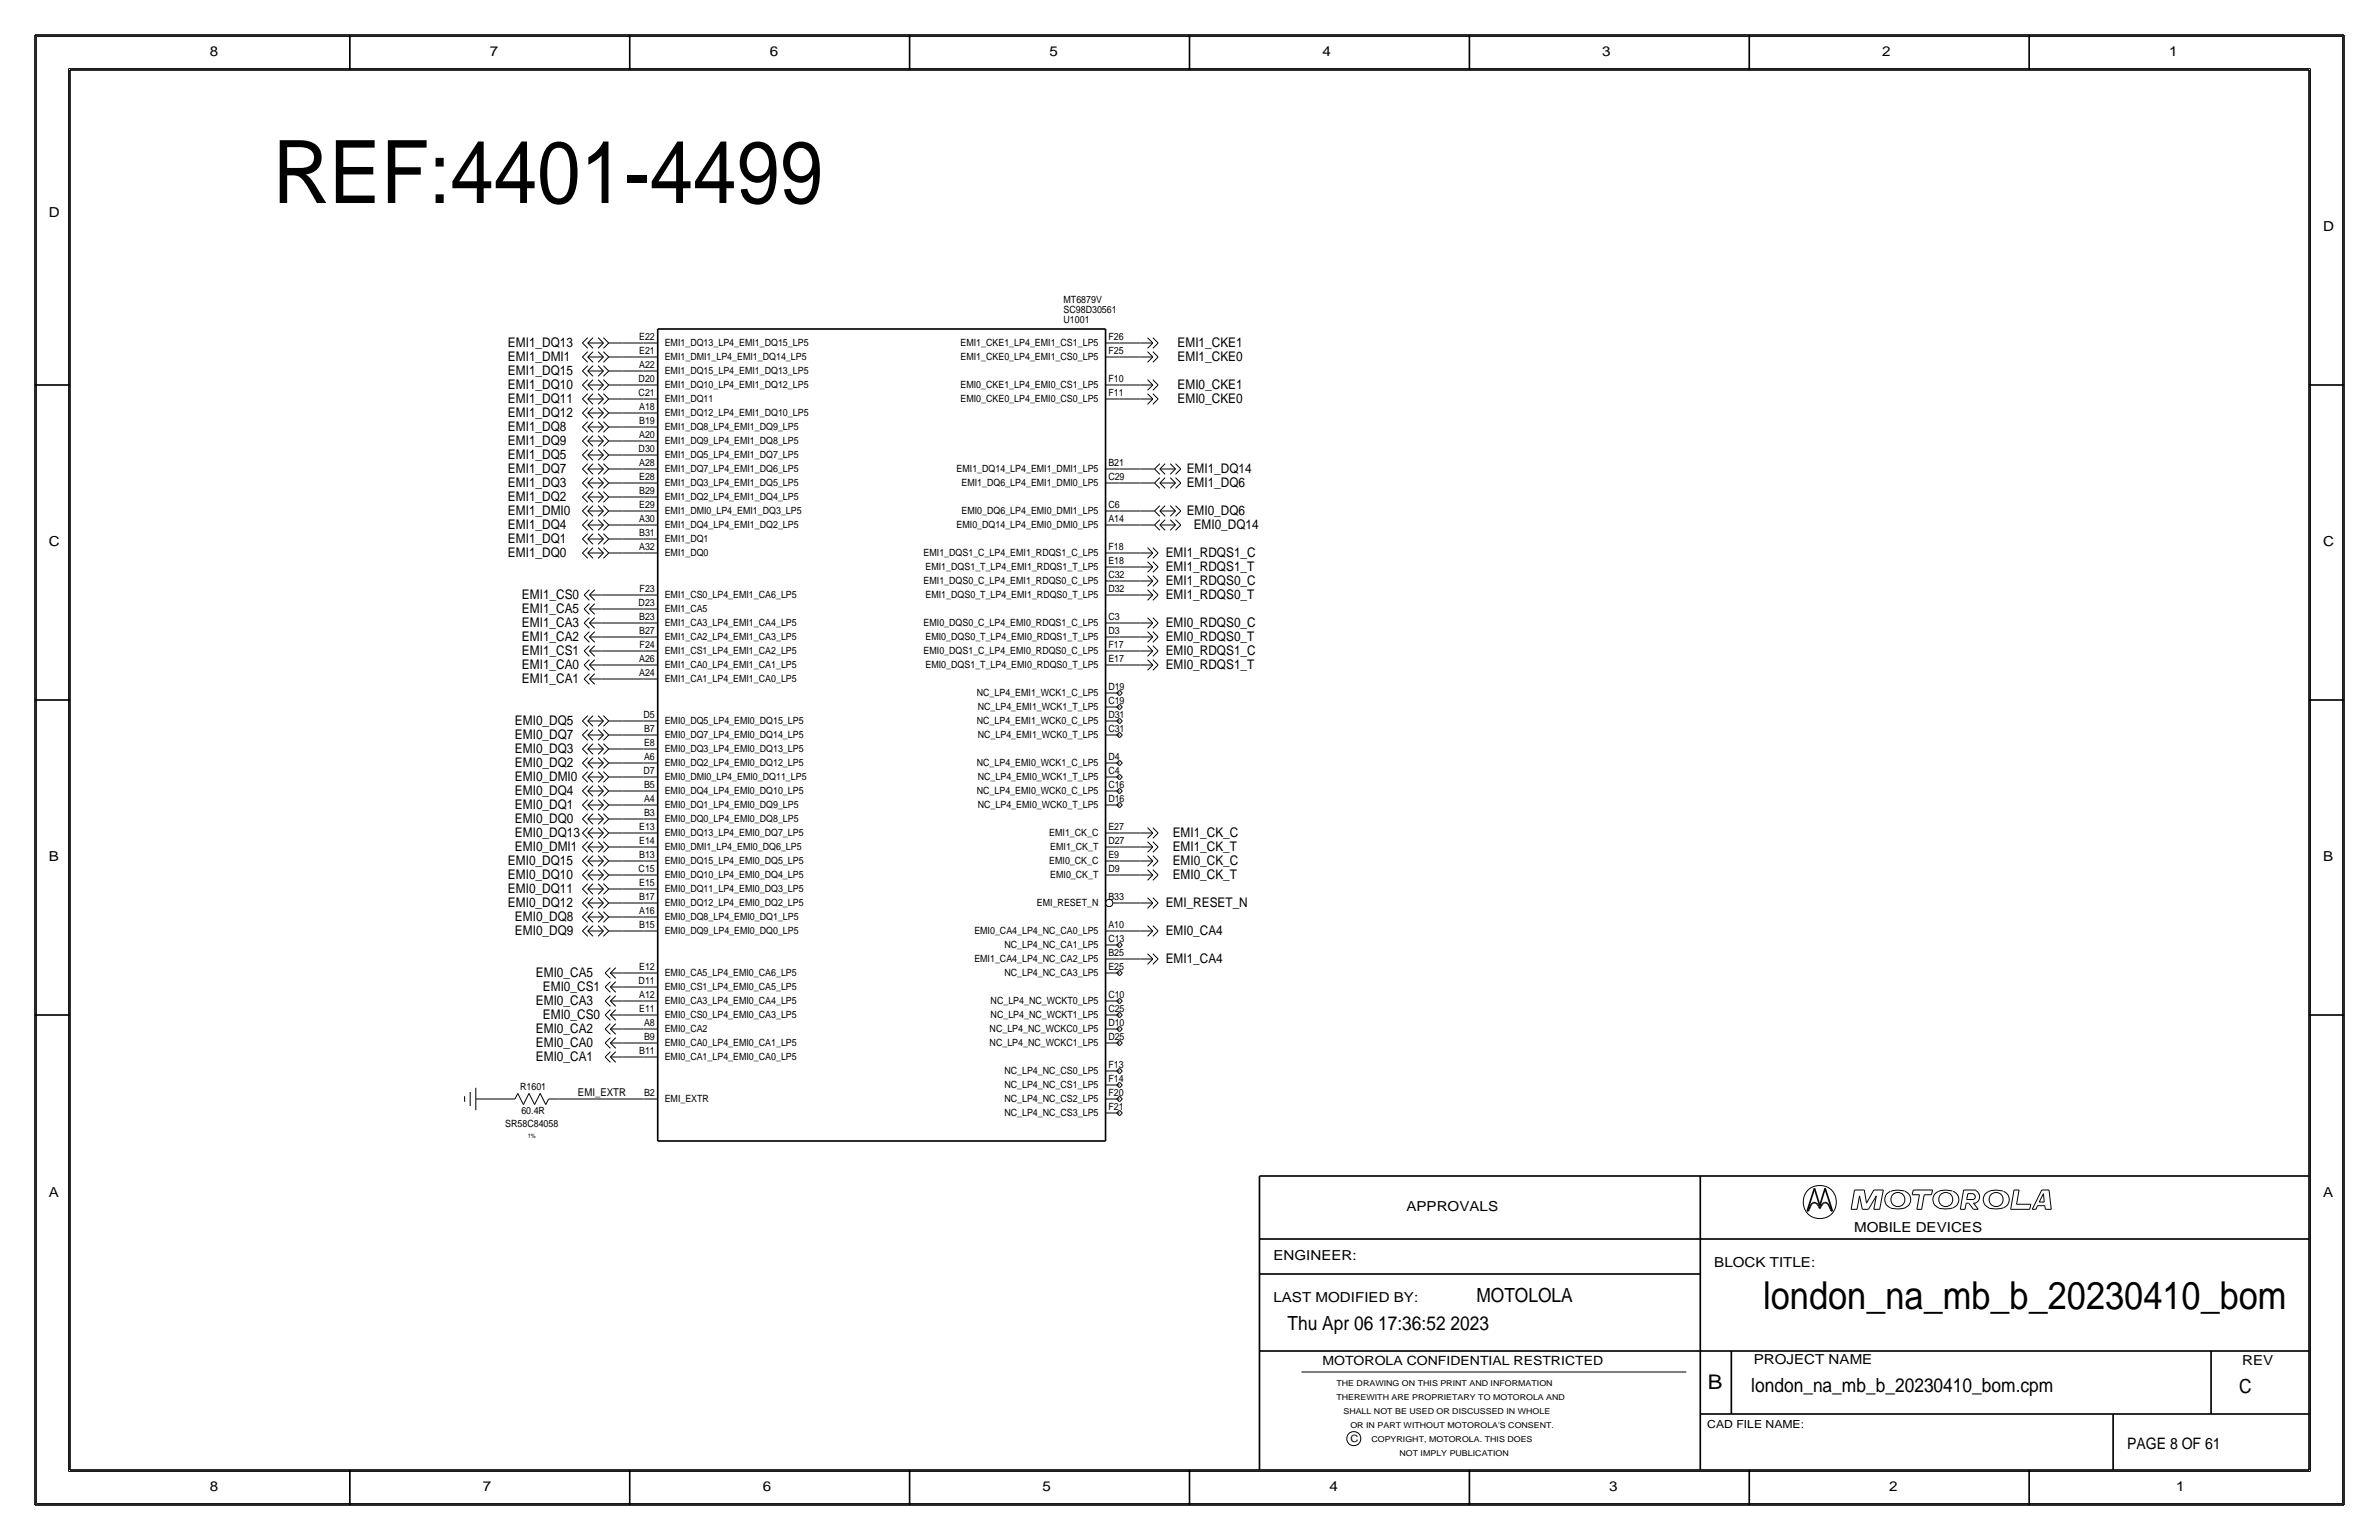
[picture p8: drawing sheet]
<svg xmlns="http://www.w3.org/2000/svg" width="432mm" height="279mm" viewBox="0 0 432 279" stroke-linecap="round" stroke-linejoin="round" font-family="sans-serif">
<defs><g id="words">
<text font-size="15.9" x="49.5" y="36.8">REF:4401-4499</text>
<text font-size="7" x="320" y="237.5">london_na_mb_b_20230410_bom</text>
<text font-size="3.7" x="310" y="252.1">B</text>
<g font-size="3.5">
<text x="268" y="236.2">MOTOLOLA</text>
<text x="233.7" y="241.3">Thu Apr 06 17:36:52 2023</text>
<text x="317.9" y="252.6">london_na_mb_b_20230410_bom.cpm</text>
<text x="406.4" y="252.7">C</text>
</g>
<text font-size="2.9" x="386.1" y="262.9">PAGE 8 OF 61</text>
<g font-size="2.5">
<text x="38.1" y="10.2">8</text>
<text x="88.9" y="10.2">7</text>
<text x="139.7" y="10.2">6</text>
<text x="190.5" y="10.2">5</text>
<text x="240" y="10.2">4</text>
<text x="290.8" y="10.2">3</text>
<text x="341.6" y="10.2">2</text>
<text x="393.7" y="10.2">1</text>
<text x="8.9" y="39.4">D</text>
<text x="421.6" y="41.9">D</text>
<text x="8.9" y="99.1">C</text>
<text x="421.6" y="99.1">C</text>
<text x="8.9" y="156.2">B</text>
<text x="421.6" y="156.2">B</text>
<text x="8.9" y="217.2">A</text>
<text x="255.3" y="219.7">APPROVALS</text>
<text x="421.6" y="217.2">A</text>
<text x="336.5" y="223.5">MOBILE DEVICES</text>
<text x="231.1" y="228.6">ENGINEER:</text>
<text x="311.1" y="229.9">BLOCK TITLE:</text>
<text x="231.1" y="236.2">LAST MODIFIED BY:</text>
<text x="318.3" y="247.5">PROJECT NAME</text>
<text x="407" y="247.6">REV</text>
<text x="38.1" y="270.5">8</text>
<text x="87.6" y="270.5">7</text>
<text x="138.4" y="270.5">6</text>
<text x="189.2" y="270.5">5</text>
<text x="241.3" y="270.5">4</text>
<text x="292.1" y="270.5">3</text>
<text x="342.9" y="270.5">2</text>
<text x="395" y="270.5">1</text>
</g>
<g font-size="2.4">
<text x="92.2" y="63">EMI1_DQ13</text>
<text x="92.2" y="65.5">EMI1_DMI1</text>
<text x="213.7" y="63">EMI1_CKE1</text>
<text x="213.7" y="65.5">EMI1_CKE0</text>
<text x="92.2" y="68.1">EMI1_DQ15</text>
<text x="92.2" y="70.6">EMI1_DQ10</text>
<text x="213.7" y="70.6">EMI0_CKE1</text>
<text x="92.2" y="73.2">EMI1_DQ11</text>
<text x="92.2" y="75.7">EMI1_DQ12</text>
<text x="213.7" y="73.2">EMI0_CKE0</text>
<text x="92.2" y="78.2">EMI1_DQ8</text>
<text x="92.2" y="80.8">EMI1_DQ9</text>
<text x="92.2" y="83.3">EMI1_DQ5</text>
<text x="92.2" y="85.9">EMI1_DQ7</text>
<text x="92.2" y="88.4">EMI1_DQ3</text>
<text x="215.4" y="88.4">EMI1_DQ6</text>
<text x="215.4" y="85.9">EMI1_DQ14</text>
<text x="92.2" y="90.9">EMI1_DQ2</text>
<text x="92.2" y="93.5">EMI1_DMI0</text>
<text x="215.4" y="93.5">EMI0_DQ6</text>
<text x="92.2" y="96">EMI1_DQ4</text>
<text x="92.2" y="98.6">EMI1_DQ1</text>
<text x="92.2" y="101.1">EMI1_DQ0</text>
<text x="211.6" y="101.1">EMI1_RDQS1_C</text>
<text x="216.7" y="96">EMI0_DQ14</text>
<text x="211.6" y="103.6">EMI1_RDQS1_T</text>
<text x="211.6" y="106.2">EMI1_RDQS0_C</text>
<text x="94.7" y="108.7">EMI1_CS0</text>
<text x="94.7" y="111.3">EMI1_CA5</text>
<text x="94.7" y="113.8">EMI1_CA3</text>
<text x="211.6" y="108.7">EMI1_RDQS0_T</text>
<text x="211.6" y="113.8">EMI0_RDQS0_C</text>
<text x="94.7" y="116.3">EMI1_CA2</text>
<text x="94.7" y="118.9">EMI1_CS1</text>
<text x="211.6" y="116.3">EMI0_RDQS0_T</text>
<text x="211.6" y="118.9">EMI0_RDQS1_C</text>
<text x="94.7" y="121.4">EMI1_CA0</text>
<text x="94.7" y="124">EMI1_CA1</text>
<text x="211.6" y="121.4">EMI0_RDQS1_T</text>
<text x="93.5" y="131.6">EMI0_DQ5</text>
<text x="93.5" y="136.7">EMI0_DQ3</text>
<text x="93.5" y="134.1">EMI0_DQ7</text>
<text x="93.5" y="139.2">EMI0_DQ2</text>
<text x="93.5" y="141.7">EMI0_DMI0</text>
<text x="93.5" y="144.3">EMI0_DQ4</text>
<text x="93.5" y="146.8">EMI0_DQ1</text>
<text x="93.5" y="149.4">EMI0_DQ0</text>
<text x="93.5" y="151.9">EMI0_DQ13</text>
<text x="93.5" y="154.4">EMI0_DMI1</text>
<text x="212.9" y="151.9">EMI1_CK_C</text>
<text x="212.9" y="154.4">EMI1_CK_T</text>
<text x="92.2" y="157">EMI0_DQ15</text>
<text x="92.2" y="159.5">EMI0_DQ10</text>
<text x="212.9" y="157">EMI0_CK_C</text>
<text x="212.9" y="159.5">EMI0_CK_T</text>
<text x="92.2" y="162.1">EMI0_DQ11</text>
<text x="92.2" y="164.6">EMI0_DQ12</text>
<text x="93.5" y="167.1">EMI0_DQ8</text>
<text x="211.6" y="164.6">EMI_RESET_N</text>
<text x="93.5" y="169.7">EMI0_DQ9</text>
<text x="211.6" y="169.7">EMI0_CA4</text>
<text x="97.3" y="177.3">EMI0_CA5</text>
<text x="98.6" y="179.8">EMI0_CS1</text>
<text x="211.6" y="174.8">EMI1_CA4</text>
<text x="97.3" y="182.4">EMI0_CA3</text>
<text x="98.6" y="184.9">EMI0_CS0</text>
<text x="97.3" y="187.5">EMI0_CA2</text>
<text x="97.3" y="190">EMI0_CA0</text>
<text x="97.3" y="192.5">EMI0_CA1</text>
</g>
<text font-size="2.3" x="240" y="247.6">MOTOROLA CONFIDENTIAL RESTRICTED</text>
<g font-size="2">
<text x="104.9" y="198.9">EMI_EXTR</text>
<text x="309.9" y="259.1">CAD FILE NAME:</text>
</g>
<g font-size="1.8">
<text x="193" y="58.6">U1001</text>
<text x="193" y="54.9">MT6879V</text>
<text x="193" y="56.7">SC98D30561</text>
<text x="116" y="61.7">E22</text>
<text x="116" y="64.3">E21</text>
<text x="120.6" y="62.8">EMI1_DQ13_LP4_EMI1_DQ15_LP5</text>
<text x="120.6" y="65.4">EMI1_DMI1_LP4_EMI1_DQ14_LP5</text>
<text x="174.3" y="65.4">EMI1_CKE0_LP4_EMI1_CS0_LP5</text>
<text x="174.3" y="62.8">EMI1_CKE1_LP4_EMI1_CS1_LP5</text>
<text x="201.2" y="64.3">F25</text>
<text x="201.2" y="61.7">F26</text>
<text x="115.9" y="71.9">C21</text>
<text x="115.9" y="69.3">D20</text>
<text x="116" y="66.8">A22</text>
<text x="120.6" y="67.9">EMI1_DQ15_LP4_EMI1_DQ13_LP5</text>
<text x="120.6" y="70.5">EMI1_DQ10_LP4_EMI1_DQ12_LP5</text>
<text x="174.3" y="70.5">EMI0_CKE1_LP4_EMI0_CS1_LP5</text>
<text x="201.2" y="71.9">F11</text>
<text x="201.2" y="69.3">F10</text>
<text x="116" y="77">B19</text>
<text x="116" y="74.4">A18</text>
<text x="120.7" y="75.5">EMI1_DQ12_LP4_EMI1_DQ10_LP5</text>
<text x="120.7" y="73">EMI1_DQ11</text>
<text x="174.3" y="73">EMI0_CKE0_LP4_EMI0_CS0_LP5</text>
<text x="115.9" y="82">D30</text>
<text x="116" y="79.5">A20</text>
<text x="120.7" y="83.2">EMI1_DQ5_LP4_EMI1_DQ7_LP5</text>
<text x="120.7" y="80.6">EMI1_DQ9_LP4_EMI1_DQ8_LP5</text>
<text x="120.7" y="78.1">EMI1_DQ8_LP4_EMI1_DQ9_LP5</text>
<text x="116" y="89.7">B29</text>
<text x="116" y="87.1">E28</text>
<text x="116" y="84.6">A28</text>
<text x="120.7" y="88.2">EMI1_DQ3_LP4_EMI1_DQ5_LP5</text>
<text x="120.7" y="85.7">EMI1_DQ7_LP4_EMI1_DQ6_LP5</text>
<text x="173.6" y="85.7">EMI1_DQ14_LP4_EMI1_DMI1_LP5</text>
<text x="174.5" y="88.2">EMI1_DQ6_LP4_EMI1_DMI0_LP5</text>
<text x="201.2" y="87.1">C29</text>
<text x="201.2" y="84.6">B21</text>
<text x="116" y="94.7">A30</text>
<text x="116" y="92.2">E29</text>
<text x="120.7" y="95.9">EMI1_DQ4_LP4_EMI1_DQ2_LP5</text>
<text x="120.7" y="93.3">EMI1_DMI0_LP4_EMI1_DQ3_LP5</text>
<text x="120.7" y="90.8">EMI1_DQ2_LP4_EMI1_DQ4_LP5</text>
<text x="173.6" y="95.9">EMI0_DQ14_LP4_EMI0_DMI0_LP5</text>
<text x="174.5" y="93.3">EMI0_DQ6_LP4_EMI0_DMI1_LP5</text>
<text x="201.2" y="94.7">A14</text>
<text x="201.2" y="92.2">C6</text>
<text x="116" y="99.8">A32</text>
<text x="116" y="97.3">B31</text>
<text x="120.7" y="100.9">EMI1_DQ0</text>
<text x="120.7" y="98.4">EMI1_DQ1</text>
<text x="167.6" y="100.9">EMI1_DQS1_C_LP4_EMI1_RDQS1_C_LP5</text>
<text x="201.2" y="99.8">F18</text>
<text x="116.1" y="107.4">F23</text>
<text x="167.6" y="106">EMI1_DQS0_C_LP4_EMI1_RDQS0_C_LP5</text>
<text x="168" y="103.5">EMI1_DQS1_T_LP4_EMI1_RDQS1_T_LP5</text>
<text x="201.2" y="107.4">D32</text>
<text x="201.2" y="104.9">C32</text>
<text x="201.2" y="102.4">E18</text>
<text x="115.9" y="110">D23</text>
<text x="116" y="112.5">B23</text>
<text x="120.7" y="113.6">EMI1_CA3_LP4_EMI1_CA4_LP5</text>
<text x="120.7" y="111.1">EMI1_CA5</text>
<text x="120.7" y="108.6">EMI1_CS0_LP4_EMI1_CA6_LP5</text>
<text x="167.6" y="113.6">EMI0_DQS0_C_LP4_EMI0_RDQS1_C_LP5</text>
<text x="168" y="108.6">EMI1_DQS0_T_LP4_EMI1_RDQS0_T_LP5</text>
<text x="201.2" y="112.5">C3</text>
<text x="116" y="115.1">B27</text>
<text x="116.1" y="117.6">F24</text>
<text x="120.7" y="118.7">EMI1_CS1_LP4_EMI1_CA2_LP5</text>
<text x="120.7" y="116.2">EMI1_CA2_LP4_EMI1_CA3_LP5</text>
<text x="167.6" y="118.7">EMI0_DQS1_C_LP4_EMI0_RDQS0_C_LP5</text>
<text x="168" y="116.2">EMI0_DQS0_T_LP4_EMI0_RDQS1_T_LP5</text>
<text x="201.2" y="117.6">F17</text>
<text x="201.2" y="115.1">D3</text>
<text x="116" y="122.7">A24</text>
<text x="116" y="120.1">A26</text>
<text x="120.7" y="123.8">EMI1_CA1_LP4_EMI1_CA0_LP5</text>
<text x="120.7" y="121.3">EMI1_CA0_LP4_EMI1_CA1_LP5</text>
<text x="168" y="121.3">EMI0_DQS1_T_LP4_EMI0_RDQS0_T_LP5</text>
<text x="201.2" y="125.2">D19</text>
<text x="201.2" y="120.1">E17</text>
<text x="116.8" y="130.3">D5</text>
<text x="120.7" y="131.4">EMI0_DQ5_LP4_EMI0_DQ15_LP5</text>
<text x="177.3" y="131.4">NC_LP4_EMI1_WCK0_C_LP5</text>
<text x="177.3" y="126.3">NC_LP4_EMI1_WCK1_C_LP5</text>
<text x="177.5" y="128.9">NC_LP4_EMI1_WCK1_T_LP5</text>
<text x="201.2" y="130.3">D31</text>
<text x="201.2" y="127.8">C19</text>
<text x="116.9" y="137.9">A6</text>
<text x="116.9" y="135.4">E8</text>
<text x="116.9" y="132.8">B7</text>
<text x="120.7" y="136.5">EMI0_DQ3_LP4_EMI0_DQ13_LP5</text>
<text x="120.7" y="134">EMI0_DQ7_LP4_EMI0_DQ14_LP5</text>
<text x="177.5" y="134">NC_LP4_EMI1_WCK0_T_LP5</text>
<text x="201.2" y="137.9">D4</text>
<text x="201.2" y="132.8">C31</text>
<text x="116.8" y="140.5">D7</text>
<text x="116.9" y="143">B5</text>
<text x="120.7" y="141.6">EMI0_DMI0_LP4_EMI0_DQ11_LP5</text>
<text x="120.7" y="139">EMI0_DQ2_LP4_EMI0_DQ12_LP5</text>
<text x="177.3" y="139">NC_LP4_EMI0_WCK1_C_LP5</text>
<text x="177.5" y="141.6">NC_LP4_EMI0_WCK1_T_LP5</text>
<text x="201.2" y="143">C16</text>
<text x="201.2" y="140.5">C4</text>
<text x="116.9" y="148.1">B3</text>
<text x="116.9" y="145.5">A4</text>
<text x="120.7" y="149.2">EMI0_DQ0_LP4_EMI0_DQ8_LP5</text>
<text x="120.7" y="146.7">EMI0_DQ1_LP4_EMI0_DQ9_LP5</text>
<text x="120.7" y="144.1">EMI0_DQ4_LP4_EMI0_DQ10_LP5</text>
<text x="177.3" y="144.1">NC_LP4_EMI0_WCK0_C_LP5</text>
<text x="177.5" y="146.7">NC_LP4_EMI0_WCK0_T_LP5</text>
<text x="201.2" y="145.5">D16</text>
<text x="116" y="155.7">B13</text>
<text x="116" y="153.2">E14</text>
<text x="116" y="150.6">E13</text>
<text x="120.7" y="154.3">EMI0_DMI1_LP4_EMI0_DQ6_LP5</text>
<text x="120.7" y="151.7">EMI0_DQ13_LP4_EMI0_DQ7_LP5</text>
<text x="190.4" y="151.7">EMI1_CK_C</text>
<text x="190.6" y="154.3">EMI1_CK_T</text>
<text x="201.2" y="155.7">E9</text>
<text x="201.2" y="153.2">D27</text>
<text x="201.2" y="150.6">E27</text>
<text x="115.9" y="158.2">C15</text>
<text x="116" y="160.8">E15</text>
<text x="120.7" y="161.9">EMI0_DQ11_LP4_EMI0_DQ3_LP5</text>
<text x="120.7" y="159.4">EMI0_DQ10_LP4_EMI0_DQ4_LP5</text>
<text x="120.7" y="156.8">EMI0_DQ15_LP4_EMI0_DQ5_LP5</text>
<text x="190.4" y="156.8">EMI0_CK_C</text>
<text x="190.6" y="159.4">EMI0_CK_T</text>
<text x="201.2" y="158.2">D9</text>
<text x="116" y="165.9">A16</text>
<text x="116" y="163.3">B17</text>
<text x="120.7" y="167">EMI0_DQ8_LP4_EMI0_DQ1_LP5</text>
<text x="120.7" y="164.4">EMI0_DQ12_LP4_EMI0_DQ2_LP5</text>
<text x="188.2" y="164.4">EMI_RESET_N</text>
<text x="201.2" y="163.3">B33</text>
<text x="116" y="168.4">B15</text>
<text x="120.7" y="169.5">EMI0_DQ9_LP4_EMI0_DQ0_LP5</text>
<text x="176.8" y="169.5">EMI0_CA4_LP4_NC_CA0_LP5</text>
<text x="182.3" y="172.1">NC_LP4_NC_CA1_LP5</text>
<text x="201.2" y="173.5">B25</text>
<text x="201.2" y="170.9">C13</text>
<text x="201.2" y="168.4">A10</text>
<text x="115.9" y="178.6">D11</text>
<text x="116" y="176">E12</text>
<text x="120.7" y="179.7">EMI0_CS1_LP4_EMI0_CA5_LP5</text>
<text x="120.7" y="177.1">EMI0_CA5_LP4_EMI0_CA6_LP5</text>
<text x="176.8" y="174.6">EMI1_CA4_LP4_NC_CA2_LP5</text>
<text x="182.3" y="177.1">NC_LP4_NC_CA3_LP5</text>
<text x="201.2" y="176">E25</text>
<text x="116" y="183.6">E11</text>
<text x="116" y="181.1">A12</text>
<text x="120.7" y="184.8">EMI0_CS0_LP4_EMI0_CA3_LP5</text>
<text x="120.7" y="182.2">EMI0_CA3_LP4_EMI0_CA4_LP5</text>
<text x="179.8" y="184.8">NC_LP4_NC_WCKT1_LP5</text>
<text x="179.8" y="182.2">NC_LP4_NC_WCKT0_LP5</text>
<text x="201.2" y="183.6">C25</text>
<text x="201.2" y="181.1">C10</text>
<text x="116" y="191.3">B11</text>
<text x="116.9" y="188.7">B9</text>
<text x="116.9" y="186.2">A8</text>
<text x="120.7" y="189.8">EMI0_CA0_LP4_EMI0_CA1_LP5</text>
<text x="120.7" y="187.3">EMI0_CA2</text>
<text x="179.6" y="189.8">NC_LP4_NC_WCKC1_LP5</text>
<text x="179.6" y="187.3">NC_LP4_NC_WCKC0_LP5</text>
<text x="201.2" y="188.7">D25</text>
<text x="201.2" y="186.2">D10</text>
<text x="94.4" y="197.8">R1601</text>
<text x="120.7" y="192.4">EMI0_CA1_LP4_EMI0_CA0_LP5</text>
<text x="182.3" y="197.5">NC_LP4_NC_CS1_LP5</text>
<text x="182.3" y="194.9">NC_LP4_NC_CS0_LP5</text>
<text x="201.2" y="196.3">F14</text>
<text x="201.2" y="193.8">F13</text>
<text x="94.6" y="202">60.4R</text>
<text x="116.9" y="198.9">B2</text>
<text x="120.6" y="200">EMI_EXTR</text>
<text x="182.3" y="202.5">NC_LP4_NC_CS3_LP5</text>
<text x="182.3" y="200">NC_LP4_NC_CS2_LP5</text>
<text x="201.2" y="201.4">F21</text>
<text x="201.2" y="198.9">F20</text>
<text x="91.7" y="204.5">SR58C84058</text>
<text x="245.1" y="261.6">C</text>
</g>
<g font-size="1.5">
<text x="242.6" y="251.5">THE DRAWING ON THIS PRINT AND INFORMATION</text>
<text x="242.6" y="254">THEREWITH ARE PROPRIETARY TO MOTOROLA AND</text>
<text x="243.8" y="256.5">SHALL NOT BE USED OR DISCUSSED IN WHOLE</text>
<text x="245.1" y="259.1">OR IN PART WITHOUT MOTOROLA'S CONSENT.</text>
<text x="248.9" y="261.6">COPYRIGHT, MOTOROLA. THIS DOES</text>
<text x="254" y="264.2">NOT IMPLY PUBLICATION</text>
</g>
<text font-size="1.1" x="95.8" y="206.5">1%</text>
</g></defs>
<!-- layer: Nets -->
<g fill="none" stroke="#000" stroke-width=".18">
<path d="M113 62.2h3.8zM113 64.8h3.8zM113 67.3h3.8zM113 69.8h3.8zM113 72.4h3.8zM113 74.9h3.8zM113 77.5h3.8zM203.2 62.2h3.8zM203.2 64.8h3.8zM203.2 69.8h3.8zM203.2 72.4h3.8zM113 80h3.8z"/>
<path d="M113 82.5h3.8zM113 85.1h3.8zM113 87.6h3.8zM113 90.2h3.8zM113 92.7h3.8zM113 95.2h3.8zM113 97.8h3.8zM203.2 85.1h3.8zM203.2 87.6h3.8zM203.2 92.7h3.8zM203.2 95.2h3.8zM109.2 107.9h7.6z"/>
<path d="M109.2 110.5h7.6zM109.2 113h7.6zM109.2 115.6h7.6zM109.2 118.1h7.6zM113 100.3h3.8zM203.2 100.3h3.8zM203.2 102.9h3.8zM203.2 105.4h3.8zM203.2 107.9h3.8zM203.2 113h3.8zM203.2 115.6h3.8zM203.2 118.1h3.8z"/>
<path d="M109.2 120.7h7.6zM109.2 123.2h7.6zM113 135.9h3.8zM113 130.8h3.8zM113 133.3h3.8zM113 138.4h3.8zM203.2 120.7h3.8zM113 141h3.8zM113 143.5h3.8zM113 146h3.8zM113 148.6h3.8zM113 151.1h3.8z"/>
<path d="M113 153.7h3.8zM113 156.2h3.8zM113 158.8h3.8zM203.2 151.1h3.8zM203.2 153.7h3.8zM203.2 156.2h3.8zM203.2 158.8h3.8zM113 161.3h3.8zM113 163.8h3.8zM113 166.4h3.8zM113 168.9h3.8zM113 176.5h3.8z"/>
<path d="M113 179.1h3.8zM203.2 163.8h3.8zM203.2 168.9h3.8zM203.2 174h3.8zM88.9 199.4h2.5zM101.6 199.4h15.2zM113 181.6h3.8zM113 184.1h3.8zM113 186.7h3.8zM113 189.2h3.8zM113 191.8h3.8z"/>
</g>
<!-- layer: Components -->
<g fill="none" stroke="#000" stroke-width=".18">
<path d="M105.7 64.8l1 .9zM105.7 64.8l1-1zM105.7 62.2l1 1zM105.7 67.3l1 1zM105.7 67.3l1-1zM105.7 69.8l1 1zM105.7 69.8l1-.9zM105.7 72.4l1 1zM105.7 74.9l1 1zM105.7 77.5l1 .9zM105.7 77.5l1-1zM106.7 64.8l.9 .9z"/>
<path d="M106.7 64.8h2.8zM106.7 64.8l.9-1zM106.7 62.2l.9 1zM106.7 62.2h2.8zM106.7 61.3l-1 .9zM106.7 67.3l.9 1zM106.7 67.3h2.8zM106.7 67.3l.9-1zM106.7 69.8l.9 1zM106.7 69.8h2.8zM106.7 69.8l.9-.9zM106.7 72.4l.9 1z"/>
<path d="M106.7 72.4h2.8zM106.7 71.4l-1 1zM106.7 74.9l.9 1zM106.7 74.9h2.8zM106.7 74l-1 .9zM106.7 77.5l.9 .9zM106.7 77.5h2.8zM106.7 77.5l.9-1zM107.6 61.3l-.9 .9zM107.6 71.4l-.9 1zM107.6 74l-.9 .9zM108.6 63.8l.9 1z"/>
<path d="M108.6 63.2l.9-1zM108.6 61.3l.9 .9zM108.6 66.3l.9 1zM108.6 68.9l.9 .9zM108.6 71.4l.9 1zM108.6 75.9l.9-1zM108.6 74l.9 .9zM108.6 76.5l.9 1zM108.6 79l.9 1zM109.5 64.8l-.9 .9zM109.5 65.7l1-.9zM109.5 63.8l1 1z"/>
<path d="M109.5 63.2l1-1zM109.5 61.3l1 .9zM109.5 67.3l-.9 1zM109.5 68.3l1-1zM109.5 66.3l1 1zM109.5 69.8l-.9 1zM109.5 70.8l1-1zM109.5 68.9l1 .9zM109.5 72.4l-.9 1zM109.5 73.4l1-1zM109.5 71.4l1 1zM109.5 75.9l1-1z"/>
<path d="M109.5 74l1 .9zM109.5 77.5l-.9 .9zM109.5 78.4l1-.9zM109.5 76.5l1 1zM109.5 79l1 1zM110.5 64.8h2.5zM110.5 62.2h2.5zM110.5 67.3h2.5zM110.5 69.8h2.5zM110.5 72.4h2.5zM110.5 74.9h2.5zM110.5 77.5h2.5z"/>
<path d="M116.8 77.5h2.6zM116.8 74.9h2.6zM116.8 72.4h2.6zM116.8 69.8h2.6zM116.8 67.3h2.6zM116.8 64.8h2.6zM116.8 62.2h2.6zM200.7 72.4h2.5zM200.7 69.8h2.5zM200.7 64.8h2.5zM200.7 62.2h2.5zM207 72.4h2.2z"/>
<path d="M207 69.8h2.2zM207 64.8h2.2zM207 62.2h2.2zM208.3 71.4l.9 1zM208.3 68.9l.9 .9zM208.3 63.8l.9 1zM208.3 61.3l.9 .9zM208.3 63.2l.9-1zM209.2 71.4l1 1zM209.2 73.4l1-1zM209.2 72.4l-.9 1zM209.2 68.9l1 .9z"/>
<path d="M209.2 70.8l1-1zM209.2 69.8l-.9 1zM209.2 63.8l1 1zM209.2 65.7l1-.9zM209.2 64.8l-.9 .9zM209.2 61.3l1 .9zM209.2 63.2l1-1zM105.7 92.7l1 1zM105.7 92.7l1-1zM105.7 80l1 1zM105.7 80l1-1zM105.7 82.5l1 1z"/>
<path d="M105.7 82.5l1-.9zM105.7 85.1l1 1zM105.7 87.6l1 1zM105.7 90.2l1 .9zM105.7 90.2l1-1zM105.7 95.2l1 1zM105.7 95.2l1-.9zM105.7 97.8l1 1zM106.7 92.7l.9 1zM106.7 92.7h2.8zM106.7 92.7l.9-1zM106.7 80l.9 1z"/>
<path d="M106.7 80h2.8zM106.7 80l.9-1zM106.7 82.5l.9 1zM106.7 82.5h2.8zM106.7 82.5l.9-.9zM106.7 85.1l.9 1zM106.7 85.1h2.8zM106.7 84.1l-1 1zM106.7 87.6l.9 1zM106.7 87.6h2.8zM106.7 86.7l-1 .9zM106.7 90.2l.9 .9z"/>
<path d="M106.7 90.2h2.8zM106.7 90.2l.9-1zM106.7 95.2l.9 1zM106.7 95.2h2.8zM106.7 95.2l.9-.9zM106.7 99.4l-1 .9zM106.7 97.8l.9 1zM106.7 97.8h2.8zM106.7 96.8l-1 1zM107.6 84.1l-.9 1zM107.6 86.7l-.9 .9zM107.6 99.4l-.9 .9z"/>
<path d="M107.6 96.8l-.9 1zM108.6 91.7l.9 1zM108.6 81.6l.9 .9zM108.6 84.1l.9 1zM108.6 88.6l.9-1zM108.6 86.7l.9 .9zM108.6 89.2l.9 1zM108.6 94.3l.9 .9zM108.6 99.4l.9 .9zM108.6 96.8l.9 1zM109.5 92.7l-.9 1zM109.5 93.7l1-1z"/>
<path d="M109.5 91.7l1 1zM109.5 80l-.9 1zM109.5 81l1-1zM109.5 82.5l-.9 1zM109.5 81.6l1 .9zM109.5 85.1l-.9 1zM109.5 86.1l1-1zM109.5 84.1l1 1zM109.5 88.6l1-1zM109.5 86.7l1 .9zM109.5 90.2l-.9 .9zM109.5 91.1l1-.9z"/>
<path d="M109.5 89.2l1 1zM109.5 95.2l-.9 1zM109.5 96.2l1-1zM109.5 94.3l1 .9zM109.5 99.4l1 .9zM109.5 97.8l-.9 1zM109.5 98.8l1-1zM109.5 96.8l1 1zM110.5 92.7h2.5zM110.5 80h2.5zM110.5 82.5l-1 1zM110.5 82.5h2.5z"/>
<path d="M110.5 85.1h2.5zM110.5 87.6h2.5zM110.5 90.2h2.5zM110.5 95.2h2.5zM110.5 97.8h2.5zM116.8 97.8h2.6zM116.8 95.2h2.6zM116.8 92.7h2.6zM116.8 90.2h2.6zM116.8 87.6h2.6zM116.8 85.1h2.6zM116.8 82.5h2.6z"/>
<path d="M116.8 80h2.6zM200.7 95.2h2.5zM200.7 92.7h2.5zM200.7 87.6h2.5zM200.7 85.1h2.5zM207 92.7h2.5zM207 95.2h2.5zM207 85.1h2.5zM207 87.6h2.5zM208.3 99.4l.9 .9zM209.2 99.4l1 .9zM209.5 92.7l1 1z"/>
<path d="M209.5 92.7l1-1zM209.5 95.2l1 1zM209.5 95.2l1-.9zM209.5 85.1l1 1zM209.5 87.6l1 1zM210.5 92.7l1 1zM210.5 92.7l1-1zM210.5 92.7h2.9zM210.5 95.2l1 1zM210.5 95.2l1-.9zM210.5 95.2h2.9zM210.5 85.1l1 1z"/>
<path d="M210.5 85.1l1-1zM210.5 85.1h2.9zM210.5 84.1l-1 1zM210.5 87.6l1 1zM210.5 87.6l1-.9zM210.5 87.6h2.9zM210.5 86.7l-1 .9zM212.4 93.7l1-1zM212.4 91.7l1 1zM212.4 96.2l1-1zM212.4 94.3l1 .9zM212.4 86.1l1-1z"/>
<path d="M212.4 84.1l1 1zM212.4 88.6l1-1zM212.4 86.7l1 .9zM213.4 93.7l.9-1zM213.4 91.7l.9 1zM213.4 96.2l.9-1zM213.4 94.3l.9 .9zM213.4 86.1l.9-1zM213.4 84.1l.9 1zM213.4 88.6l.9-1zM213.4 86.7l.9 .9zM105.7 100.3l1 1z"/>
<path d="M106 113l1 1zM106 115.6l1 .9zM106 110.5l1 1zM106 118.1l1-1zM106 118.1l1 1zM106 107.9l1 1zM106.7 100.3l.9 1zM106.7 100.3h2.8zM107 119.7l-1 1zM107 112.1l-1 .9zM107 113h2.2zM107 113l.9-.9z"/>
<path d="M107 113l.9 1zM107 114.6l-1 1zM107 115.6h2.2zM107 115.6l.9-1zM107 115.6l.9 .9zM107 109.5l-1 1zM107 110.5h2.2zM107 110.5l.9-1zM107 110.5l.9 1zM107 118.1h2.2zM107 118.1l.9-1zM107 118.1l.9 1z"/>
<path d="M107 107l-1 .9zM107 107.9h2.2zM107 107.9l.9-.9zM107 107.9l.9 1zM108.6 101.3l.9-1zM109.5 101.3l1-1zM110.5 100.3h2.5zM116.8 118.1h2.6zM116.8 115.6h2.6zM116.8 113h2.6zM116.8 110.5h2.6zM116.8 107.9h2.6z"/>
<path d="M116.8 100.3h2.6zM200.7 118.1h2.5zM200.7 115.6h2.5zM200.7 113h2.5zM200.7 107.9h2.5zM200.7 105.4h2.5zM200.7 102.9h2.5zM200.7 100.3h2.5zM207 118.1h2.2zM207 113h2.2zM207 115.6h2.2zM207 105.4h2.2z"/>
<path d="M207 102.9h2.2zM207 100.3h2.2zM207 107.9h2.2zM208.3 119.7l.9 1zM208.3 117.1l.9 1zM208.3 112.1l.9 .9zM208.3 114l.9-1zM208.3 114.6l.9 1zM208.3 104.4l.9 1zM208.3 101.9l.9 1zM208.3 101.3l.9-1zM208.3 107l.9 .9z"/>
<path d="M209.2 119.7l1 1zM209.2 117.1l1 1zM209.2 119.1l1-1zM209.2 118.1l-.9 1zM209.2 112.1l1 .9zM209.2 114l1-1zM209.2 114.6l1 1zM209.2 116.5l1-.9zM209.2 115.6l-.9 .9zM209.2 104.4l1 1zM209.2 106.4l1-1zM209.2 105.4l-.9 1z"/>
<path d="M209.2 101.9l1 1zM209.2 103.8l1-.9zM209.2 102.9l-.9 .9zM209.2 101.3l1-1zM209.2 107l1 .9zM209.2 108.9l1-1zM209.2 107.9l-.9 1zM105.7 133.3l1 1zM105.7 133.3l1-.9zM105.7 130.8l1 1zM105.7 130.8l1-1zM105.7 135.9l1 1z"/>
<path d="M105.7 138.4l1 1zM106 123.2l1 1zM106 120.7l1 .9zM106.7 133.3l.9 1zM106.7 133.3h2.8zM106.7 130.8l.9 1zM106.7 130.8h2.8zM106.7 130.8l.9-1zM106.7 135.9l.9 1zM106.7 135.9h2.8zM106.7 134.9l-1 1zM106.7 138.4l.9 1z"/>
<path d="M106.7 138.4h2.8zM106.7 137.5l-1 .9zM107 122.2l-1 1zM107 123.2h2.2zM107 123.2l.9-1zM107 123.2l.9 1zM107 120.7h2.2zM107 120.7l.9-1zM107 120.7l.9 .9zM107.6 132.4l-.9 .9zM107.6 134.9l-.9 1zM107.6 137.5l-.9 .9z"/>
<path d="M108.6 132.4l.9 .9zM108.6 129.8l.9 1zM108.6 136.9l.9-1zM108.6 134.9l.9 1zM108.6 139.4l.9-1zM108.6 137.5l.9 .9zM109.5 133.3l-.9 1zM109.5 134.3l1-1zM109.5 132.4l1 .9zM109.5 130.8l-.9 1zM109.5 131.8l1-1zM109.5 129.8l1 1z"/>
<path d="M109.5 136.9l1-1zM109.5 134.9l1 1zM109.5 139.4l1-1zM109.5 137.5l1 .9zM110.5 133.3h2.5zM110.5 130.8h2.5zM110.5 135.9h2.5zM110.5 138.4h2.5zM116.8 138.4h2.6zM116.8 135.9h2.6zM116.8 133.3h2.6zM116.8 130.8h2.6z"/>
<path d="M116.8 123.2h2.6zM116.8 120.7h2.6zM200.7 138.4h2.5zM200.7 133.3h2.5zM200.7 130.8h2.5zM200.7 128.3h2.5zM200.7 125.7h2.5zM200.7 120.7h2.5zM202.7 138.4l.5-.5zM202.7 138.4l.5 .5zM202.7 133.3l.5-.5zM202.7 133.3l.5 .6z"/>
<path d="M202.7 130.8l.5-.5zM202.7 130.8l.5 .5zM202.7 128.3l.5-.5zM202.7 128.3l.5 .5zM202.7 125.7l.5-.5zM202.7 125.7l.5 .5zM203.2 137.9l.5 .5zM203.2 132.8l.5 .5zM203.2 130.3l.5 .5zM203.2 127.8l.5 .5zM203.2 125.2l.5 .5zM203.7 138.4l-.5 .5z"/>
<path d="M203.7 133.3l-.5 .6zM203.7 130.8l-.5 .5zM203.7 128.3l-.5 .5zM203.7 125.7l-.5 .5zM207 120.7h2.2zM209.2 121.6l1-.9zM209.2 120.7l-.9 .9zM105.7 153.7l1 .9zM105.7 153.7l1-1zM105.7 141l1 .9zM105.7 151.1l1 1zM105.7 158.8l1 .9z"/>
<path d="M105.7 158.8l1-1zM105.7 156.2l1 1zM105.7 156.2l1-1zM105.7 143.5l1 1zM105.7 143.5l1-1zM105.7 146l1 1zM105.7 146l1-.9zM105.7 148.6l1 1zM106.7 153.7l.9 .9zM106.7 153.7h2.8zM106.7 153.7l.9-1zM106.7 141l.9 .9z"/>
<path d="M106.7 141h2.8zM106.7 141l.9-1zM106.7 140l-1 1zM106.7 151.1l.9 1zM106.7 151.1h2.8zM106.7 150.2l-1 .9zM106.7 158.8l.9 .9zM106.7 158.8h2.8zM106.7 158.8l.9-1zM106.7 156.2l.9 1zM106.7 156.2h2.8zM106.7 156.2l.9-1z"/>
<path d="M106.7 143.5l.9 1zM106.7 143.5h2.8zM106.7 143.5l.9-1zM106.7 146l.9 1zM106.7 146h2.8zM106.7 146l.9-.9zM106.7 148.6l.9 1zM106.7 148.6h2.8zM106.7 147.6l-1 1zM107.6 150.2l-.9 .9zM107.6 147.6l-.9 1zM108.6 152.7l.9 1z"/>
<path d="M108.6 141.9l.9-.9zM108.6 140l.9 1zM108.6 152.1l.9-1zM108.6 150.2l.9 .9zM108.6 157.8l.9 1zM108.6 155.2l.9 1zM108.6 142.5l.9 1zM108.6 145.1l.9 .9zM108.6 147.6l.9 1zM109.5 153.7l-.9 .9zM109.5 154.6l1-.9zM109.5 152.7l1 1z"/>
<path d="M109.5 141.9l1-.9zM109.5 140l1 1zM109.5 152.1l1-1zM109.5 150.2l1 .9zM109.5 158.8l-.9 .9zM109.5 159.7l1-.9zM109.5 157.8l1 1zM109.5 156.2l-.9 1zM109.5 157.2l1-1zM109.5 155.2l1 1zM109.5 143.5l-.9 1zM109.5 144.5l1-1z"/>
<path d="M109.5 142.5l1 1zM109.5 146l-.9 1zM109.5 147l1-1zM109.5 145.1l1 .9zM109.5 148.6l-.9 1zM109.5 149.6l1-1zM109.5 147.6l1 1zM110.5 153.7h2.5zM110.5 141h2.5zM110.5 151.1h2.5zM110.5 158.8h2.5zM110.5 156.2h2.5z"/>
<path d="M110.5 143.5h2.5zM110.5 146h2.5zM110.5 148.6h2.5zM116.8 158.8h2.6zM116.8 156.2h2.6zM116.8 153.7h2.6zM116.8 151.1h2.6zM116.8 148.6h2.6zM116.8 146h2.6zM116.8 143.5h2.6zM116.8 141h2.6zM200.7 158.8h2.5z"/>
<path d="M200.7 156.2h2.5zM200.7 153.7h2.5zM200.7 151.1h2.5zM200.7 146h2.5zM200.7 143.5h2.5zM200.7 141h2.5zM202.7 146l.5-.5zM202.7 146l.5 .6zM202.7 143.5l.5-.5zM202.7 143.5l.5 .5zM202.7 141l.5-.5zM202.7 141l.5 .5z"/>
<path d="M203.2 145.5l.5 .5zM203.2 143l.5 .5zM203.2 140.5l.5 .5zM203.7 146l-.5 .6zM203.7 143.5l-.5 .5zM203.7 141l-.5 .5zM207 158.8h2.2zM207 156.2h2.2zM207 153.7h2.2zM207 151.1h2.2zM208.3 157.8l.9 1zM208.3 155.2l.9 1z"/>
<path d="M208.3 152.7l.9 1zM208.3 150.2l.9 .9zM208.3 152.1l.9-1zM209.2 157.8l1 1zM209.2 159.7l1-.9zM209.2 158.8l-.9 .9zM209.2 155.2l1 1zM209.2 157.2l1-1zM209.2 156.2l-.9 1zM209.2 152.7l1 1zM209.2 154.6l1-.9zM209.2 153.7l-.9 .9z"/>
<path d="M209.2 150.2l1 .9zM209.2 152.1l1-1zM105.7 168.9l1 1zM105.7 168.9l1-1zM105.7 166.4l1 .9zM105.7 166.4l1-1zM105.7 161.3l1 1zM105.7 163.8l1 1zM106.7 168.9l.9 1zM106.7 168.9h2.8zM106.7 168.9l.9-1zM106.7 166.4l.9 .9z"/>
<path d="M106.7 166.4h2.8zM106.7 166.4l.9-1zM106.7 161.3l.9 1zM106.7 161.3h2.8zM106.7 160.3l-1 1zM106.7 163.8l.9 1zM106.7 163.8h2.8zM106.7 162.9l-1 .9zM107.6 160.3l-.9 1zM107.6 162.9l-.9 .9zM108.6 167.9l.9 1zM108.6 167.3l.9-.9z"/>
<path d="M108.6 165.4l.9 1zM108.6 162.3l.9-1zM108.6 160.3l.9 1zM108.6 164.8l.9-1zM108.6 162.9l.9 .9zM109.5 168.9l-.9 1zM109.5 169.9l1-1zM109.5 167.9l1 1zM109.5 167.3l1-.9zM109.5 165.4l1 1zM109.5 162.3l1-1zM109.5 160.3l1 1z"/>
<path d="M109.5 164.8l1-1zM109.5 162.9l1 .9zM109.8 176.5l1 1zM109.8 179.1l1-1zM109.8 179.1l1 .9zM110.5 168.9h2.5zM110.5 166.4h2.5zM110.5 161.3h2.5zM110.5 163.8h2.5zM110.8 175.6l-1 .9zM110.8 176.5h2.2zM110.8 176.5l1 1z"/>
<path d="M110.8 179.1h2.2zM110.8 179.1l1-1zM110.8 179.1l1 .9zM111.8 175.6l-1 .9zM116.8 179.1h2.6zM116.8 176.5h2.6zM116.8 168.9h2.6zM116.8 166.4h2.6zM116.8 163.8h2.6zM116.8 161.3h2.6zM200.7 176.5h2.5zM200.7 174h2.5z"/>
<path d="M200.7 171.4h2.5zM200.7 168.9h2.5zM202 163.8h1.2zM202.7 176.5l.5-.5zM202.7 176.5l.5 .5zM202.7 171.4l.5-.5zM202.7 171.4l.5 .6zM203.2 176l.5 .5zM203.2 170.9l.5 .5zM203.7 176.5l-.5 .5zM203.7 171.4l-.5 .6zM207 163.8h2.2z"/>
<path d="M207 174h2.2zM207 168.9h2.2zM208.3 162.9l.9 .9zM208.3 164.8l.9-1zM208.3 173l.9 1zM208.3 167.9l.9 1zM209.2 162.9l1 .9zM209.2 164.8l1-1zM209.2 173l1 1zM209.2 175l1-1zM209.2 174l-.9 1zM209.2 167.9l1 1z"/>
<path d="M209.2 169.9l1-1zM209.2 168.9l-.9 1zM84.3 198.9v1zM85.3 198.1v2.6zM86.4 199.4h2.5zM86.4 197.4v4zM91.4 199.4h2.1zM94 198.4l-.5 1zM94 198.4l1 2zM96 198.4l-1 2zM96 198.4l1 2zM98 198.4l-1 2z"/>
<path d="M98 198.4l1.1 2zM99.6 199.4h2zM99.6 199.4l-.5 1zM109.8 181.6l1-1zM109.8 181.6l1 1zM109.8 186.7l1 1zM109.8 191.8l1-1zM109.8 191.8l1 .9zM109.8 189.2l1 1zM109.8 184.1l1-.9zM109.8 184.1l1 1zM110.8 181.6h2.2z"/>
<path d="M110.8 181.6l1-1zM110.8 181.6l1 1zM110.8 185.7l-1 1zM110.8 186.7h2.2zM110.8 186.7l1 1zM110.8 191.8h2.2zM110.8 191.8l1-1zM110.8 191.8l1 .9zM110.8 188.3l-1 .9zM110.8 189.2h2.2zM110.8 189.2l1 1zM110.8 184.1h2.2z"/>
<path d="M110.8 184.1l1-.9zM110.8 184.1l1 1zM111.8 185.7l-1 1zM111.8 188.3l-1 .9zM116.8 199.4h2.6zM116.8 191.8h2.6zM116.8 189.2h2.6zM116.8 186.7h2.6zM116.8 184.1h2.6zM116.8 181.6h2.6zM200.7 199.4h2.5zM200.7 196.8h2.5z"/>
<path d="M200.7 194.3h2.5zM200.7 189.2h2.5zM200.7 186.7h2.5zM200.7 184.1h2.5zM200.7 181.6h2.5zM202.7 199.4l.5-.5zM202.7 199.4l.5 .5zM202.7 196.8l.5-.5zM202.7 196.8l.5 .6zM202.7 194.3l.5-.5zM202.7 194.3l.5 .5zM202.7 189.2l.5-.5z"/>
<path d="M202.7 189.2l.5 .5zM202.7 186.7l.5 .5zM202.7 184.1l.5-.5zM202.7 184.1l.5 .6zM202.7 181.6l.5-.5zM202.7 181.6l.5 .5zM203.2 198.9l.5 .5zM203.2 196.3l.5 .5zM203.2 193.8l.5 .5zM203.2 188.7l.5 .5zM203.2 186.2l-.5 .5zM203.2 186.2l.5 .5z"/>
<path d="M203.2 183.6l.5 .5zM203.2 181.1l.5 .5zM203.7 199.4l-.5 .5zM203.7 196.8l-.5 .6zM203.7 194.3l-.5 .5zM203.7 189.2l-.5 .5zM203.7 186.7l-.5 .5zM203.7 184.1l-.5 .6zM203.7 181.6l-.5 .5zM200.7 201.9h2.5zM202.7 201.9l.5-.5zM202.7 201.9l.5 .5z"/>
<path d="M203.2 201.4l.5 .5zM203.2 202.4l.5-.5z"/>
<circle cx="201.3" cy="163.8" r=".67"/>
</g>
<path d="M119.4 59.7h81.3zM119.4 59.7v147.3zM200.7 59.7v147.3zM119.4 207h81.3z" fill="none" stroke="#000" stroke-width=".3"/>
<!-- layer: Page Border and Title Block -->
<g fill="none" stroke="#000" stroke-width=".3">
<path d="M6.3 6.4h419.1zM6.3 6.4v266.6zM12.7 12.7h406.4zM12.7 12.7v254zM63.5 6.4v6.3zM114.3 6.4v6.3zM165.1 6.4v6.3zM215.9 6.4v6.3zM266.7 6.4v6.3zM317.5 6.4v6.3zM368.3 6.4v6.3zM419.1 12.7v254z"/>
<path d="M425.4 6.4v266.6zM6.3 69.8h6.4zM419.1 69.8h6.3zM6.3 127h6.4zM419.1 127h6.3zM6.3 184.1h6.4zM419.1 184.1h6.3zM228.6 213.4v53.3zM228.6 213.4h190.5zM308.6 213.4v53.3zM328 219.7h.2zM328.4 219.4l-.2 .3z"/>
<path d="M328.6 218.8l-.2 .6zM328.8 218.5l-.2 .3zM329 218.3l.2-.1zM329 218.3l-.2 .2zM329.2 218.2h.2zM329.3 215.6l1 3.1zM329.3 215.6l-1.3 4.1zM329.4 218.2l.2 .1zM329.6 218.3l.3 .2zM329.9 218.5l.2 .3zM330.1 218.8l.2 .5zM330.5 218.8l-.2 .5z"/>
<path d="M330.8 218.5l-.3 .3zM331 218.3l-.2 .2zM331 218.3l.2-.1zM331.2 218.2h.2zM331.3 215.6l1.3 4.1zM331.3 215.6l-1 3.1zM331.4 218.2l.2 .1zM331.6 218.3l.2 .2zM331.8 218.5l.2 .3zM332 218.8l.3 .6zM332.3 219.4l.1 .3zM332.4 219.7h.2z"/>
<path d="M228.6 224.8h190.5zM228.6 231.1h80zM228.6 245.1h190.5zM308.6 256.5h110.5zM314.2 245.1v11.4zM383.5 256.5v10.2zM401.3 245.1v11.4zM6.3 273h419.1zM12.7 266.7h406.4zM63.5 266.7v6.3zM114.3 266.7v6.3zM165.1 266.7v6.3z"/>
<path d="M215.9 266.7v6.3zM266.7 266.7v6.3zM317.5 266.7v6.3zM368.3 266.7v6.3z"/>
</g>
<g fill="none" stroke="#000" stroke-width=".18">
<path d="M6.6 6.6h418.6zM6.6 6.6v266.2zM12.4 12.4h407zM12.4 12.4v254.6zM419.4 12.4v254.6zM425.2 6.6v266.2zM336 219.4h1.1zM336.6 215.9h1.8zM336.6 215.9l-.6 3.5zM337.5 217l-.4 2.4zM337.5 217l.5 2.4zM338 219.4h1.1z"/>
<path d="M338.4 215.9l.4 2.4zM340.1 215.9l-1.3 2.4zM340.1 215.9h1.7zM340.1 219.4h1.1zM340.6 217l-.5 2.4zM340.6 217l-1.5 2.4zM341.8 215.9l-.6 3.5zM343.1 216.2a1.6 1.6 0 0 0-1 1.5 1.6 1.6 0 0 0 1.1 1.5M345.7 216.1h-.2a4 4 0 0 0-2.3 .1M345.7 216.2a1.59 1.59 0 0 1 1.1 1.5 1.59 1.59 0 0 1-1.1 1.5 5.1 5.1 0 0 1-2.5 0M347.1 216.8h1.3zM347.3 215.9l-.2 .9z"/>
<path d="M347.3 215.9h3.5zM347.9 219.4h.9zM348.4 216.8l-.5 2.6zM349.2 216.8l-.4 2.6zM349.2 216.8h1.4zM350.8 215.9l-.2 .9zM354.4 216.1a3.1 3.1 0 0 0-3.3 .7 1.62 1.62 0 0 0 .8 2.4M354.4 219.2a5.1 5.1 0 0 1-2.5 0M354.5 216.2a1.59 1.59 0 0 1 1 1.5 1.59 1.59 0 0 1-1 1.5M355.8 219.4h.9zM356.4 215.9l-.6 3.5zM356.4 215.9h2.2z"/>
<path d="M356.9 218.3h.4zM356.9 218.3l-.2 1.1zM357 217.6h1.2zM357.2 216.6l-.2 1zM357.2 216.6h1zM357.3 218.3l.9 1.1zM358.1 216.7a.5 .5 0 0 1 .4 .4 .5 .5 0 0 1-.4 .5M358.2 219.4h.9zM358.2 218.3l.9 1.1zM358.2 218.3h.4zM358.5 216a1.24 1.24 0 0 1 .8 1.1 1.24 1.24 0 0 1-.8 1.2M363.5 216.1a3.1 3.1 0 0 0-3.3 .7 1.62 1.62 0 0 0 .8 2.4"/>
<path d="M363.6 219.2a5.1 5.1 0 0 1-2.6 0M363.6 216.2a1.59 1.59 0 0 1 1.1 1.5 1.59 1.59 0 0 1-1.1 1.5M364.9 219.4h3.5zM365.6 215.9l-.7 3.5zM365.6 215.9h.9zM366 218.5h2.6zM366.5 215.9l-.5 2.6zM368.6 218.5l-.2 .9zM368.9 219.4h.6zM369.8 218.7l-.3 .7zM369.8 218.7h1.3zM370.1 218.1h.9z"/>
<path d="M370.6 215.9l-1.7 3.5zM370.6 215.9h1.3zM370.9 216.6l-.8 1.5zM370.9 216.6l.1 1.5zM371.1 218.7l.1 .7zM371.2 219.4h1.1zM371.9 215.9l.4 3.5zM236.2 248.9h69.9zM6.6 272.8h418.6zM12.4 267h407z"/>
<circle cx="330.3" cy="218.1" r="3"/>
<circle cx="344.5" cy="217.6" r="1.28"/>
<circle cx="353.2" cy="217.6" r="1.28"/>
<circle cx="362.3" cy="217.6" r="1.28"/>
<circle cx="245.7" cy="261" r="1.28"/>
</g>
<use href="#words"/>
</svg>
